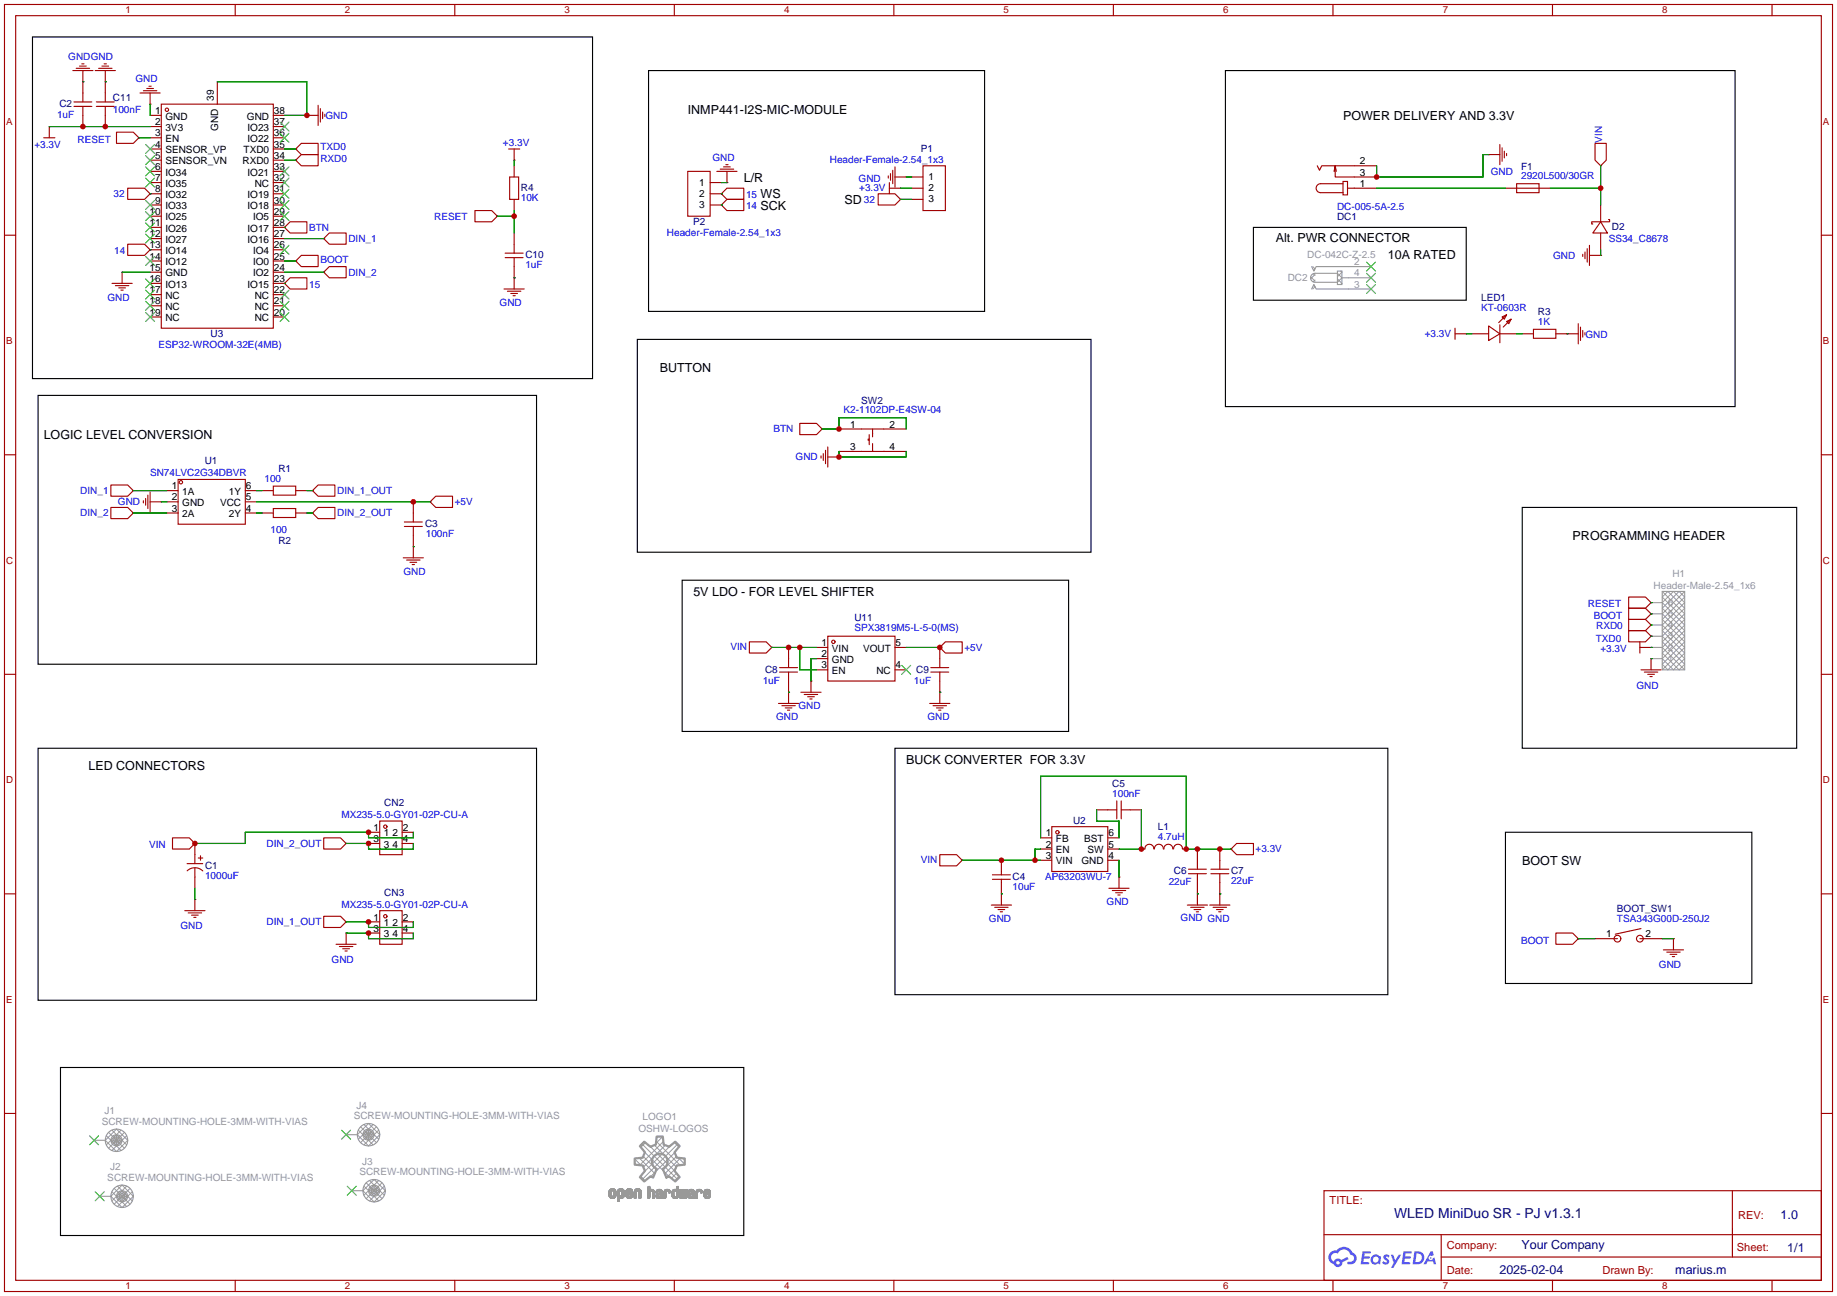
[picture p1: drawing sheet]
<svg xmlns="http://www.w3.org/2000/svg" width="417mm" height="294mm" viewBox="0 0 417 294" stroke-linecap="round" stroke-linejoin="round" font-family="sans-serif">
<defs><g id="words">
<text font-size="3.1" fill="#000080" x="316.1" y="276.2">WLED MiniDuo SR - PJ v1.3.1</text>
<g font-size="2.8">
<text x="156" y="25.9">INMP441-I2S-MIC-MODULE</text>
<text x="304.5" y="27.2">POWER DELIVERY AND 3.3V</text>
<text x="168.7" y="41.2">L/R</text>
<text x="172.5" y="45">WS</text>
<text x="172.5" y="47.5">SCK</text>
<text x="191.5" y="46.2">SD</text>
<text x="289.3" y="54.9">Alt. PWR CONNECTOR</text>
<text x="314.7" y="58.8">10A RATED</text>
<text x="149.6" y="84.3">BUTTON</text>
<text x="9.9" y="99.6">LOGIC LEVEL CONVERSION</text>
<text x="356.6" y="122.4">PROGRAMMING HEADER</text>
<text x="157.2" y="135.1">5V LDO - FOR LEVEL SHIFTER</text>
<text x="205.5" y="173.2">BUCK CONVERTER FOR 3.3V</text>
<text x="20.1" y="174.5">LED CONNECTORS</text>
<text x="345.2" y="196.1">BOOT SW</text>
</g>
<g font-size="2.8" fill="#000080">
<text x="403.8" y="276.4">1.0</text>
<text x="345" y="283.3">Your Company</text>
<text x="405.3" y="283.9">1/1</text>
<text x="340" y="288.9">2025-02-04</text>
<text x="379.9" y="288.9">marius.m</text>
</g>
<g font-size="2.5" fill="#a00000">
<text x="301.5" y="273.1">TITLE:</text>
<text x="394.1" y="276.5">REV:</text>
<text x="328.1" y="283.3">Company:</text>
<text x="393.9" y="283.8">Sheet:</text>
<text x="328.1" y="288.8">Date:</text>
<text x="363.4" y="288.9">Drawn By:</text>
</g>
<g font-size="2.3" fill="#00f">
<text x="15.5" y="13.5">GNDGND</text>
<text x="30.7" y="18.6">GND</text>
<text x="12.9" y="26.8">1uF</text>
<text x="25.6" y="25.5">100nF</text>
<text x="73.8" y="27">GND</text>
<text x="7.8" y="33.5">+3.3V</text>
<text x="17.6" y="32.4">RESET</text>
<text x="72.6" y="34.1">TXD0</text>
<text x="114" y="33.1">+3.3V</text>
<text x="363.3" y="32.4" transform="rotate(-90 363.3 32.4)">VIN</text>
<text x="72.6" y="36.7">RXD0</text>
<text x="161.5" y="36.6">GND</text>
<text x="188.2" y="36.9">Header-Female-2.54_1x3</text>
<text x="194.7" y="41.2">GND</text>
<text x="338.1" y="39.7">GND</text>
<text x="344.9" y="40.7">2920L500/30GR</text>
<text x="25.7" y="44.7">32</text>
<text x="118.1" y="45.6">10K</text>
<text x="169.2" y="44.9">15</text>
<text x="169.2" y="47.4">14</text>
<text x="194.8" y="43.4">+3.3V</text>
<text x="195.9" y="46.1">32</text>
<text x="303.2" y="47.6">DC-005-5A-2.5</text>
<text x="70.1" y="52.3">BTN</text>
<text x="98.5" y="49.8">RESET</text>
<text x="151.2" y="53.5">Header-Female-2.54_1x3</text>
<text x="25.9" y="57.6">14</text>
<text x="72.6" y="59.5">BOOT</text>
<text x="79" y="54.9">DIN_1</text>
<text x="352.2" y="58.8">GND</text>
<text x="364.8" y="54.8">SS34_C8678</text>
<text x="70.1" y="65.2">15</text>
<text x="79" y="62.5">DIN_2</text>
<text x="119.1" y="60.8">1uF</text>
<text x="24.4" y="68.2">GND</text>
<text x="113.3" y="69.4">GND</text>
<text x="335.9" y="70.4">KT-0603R</text>
<text x="323.1" y="76.4">+3.3V</text>
<text x="348.7" y="73.7">1K</text>
<text x="359.5" y="76.5">GND</text>
<text x="35.9" y="78.9">ESP32-WROOM-32E(4MB)</text>
<text x="191.3" y="93.6">K2-1102DP-E4SW-04</text>
<text x="175.4" y="98">BTN</text>
<text x="180.4" y="104.3">GND</text>
<text x="18.2" y="112">DIN_1</text>
<text x="34" y="108">SN74LVC2G34DBVR</text>
<text x="60" y="109.3">100</text>
<text x="76.5" y="112">DIN_1_OUT</text>
<text x="18.2" y="117.1">DIN_2</text>
<text x="26.7" y="114.5">GND</text>
<text x="76.5" y="117">DIN_2_OUT</text>
<text x="103.1" y="114.5">+5V</text>
<text x="61.3" y="120.8">100</text>
<text x="96.6" y="121.7">100nF</text>
<text x="91.5" y="130.3">GND</text>
<text x="360.1" y="137.6">RESET</text>
<text x="193.7" y="143.1">SPX3819M5-L-5-0(MS)</text>
<text x="361.4" y="140.5">BOOT</text>
<text x="362" y="142.7">RXD0</text>
<text x="165.6" y="147.5">VIN</text>
<text x="218.7" y="147.5">+5V</text>
<text x="361.9" y="145.6">TXD0</text>
<text x="362.9" y="147.8">+3.3V</text>
<text x="173" y="155.1">1uF</text>
<text x="207.3" y="155.1">1uF</text>
<text x="181.1" y="160.8">GND</text>
<text x="371.1" y="156.2">GND</text>
<text x="176" y="163.3">GND</text>
<text x="210.3" y="163.3">GND</text>
<text x="77.4" y="185.5">MX235-5.0-GY01-02P-CU-A</text>
<text x="252.2" y="180.7">100nF</text>
<text x="60.4" y="192">DIN_2_OUT</text>
<text x="262.6" y="190.5">4.7uH</text>
<text x="33.8" y="192.2">VIN</text>
<text x="208.8" y="195.7">VIN</text>
<text x="284.7" y="193.2">+3.3V</text>
<text x="46.5" y="199.3">1000uF</text>
<text x="229.6" y="201.8">10uF</text>
<text x="237" y="199.5">AP63203WU-7</text>
<text x="265" y="200.8">22uF</text>
<text x="279.1" y="200.5">22uF</text>
<text x="60.4" y="209.8">DIN_1_OUT</text>
<text x="77.4" y="205.9">MX235-5.0-GY01-02P-CU-A</text>
<text x="224.3" y="209">GND</text>
<text x="250.9" y="205.2">GND</text>
<text x="267.7" y="208.9">GND GND</text>
<text x="366.7" y="209.2">TSA343G00D-250J2</text>
<text x="40.9" y="210.7">GND</text>
<text x="344.9" y="214.1">BOOT</text>
<text x="75.2" y="218.3">GND</text>
<text x="376.2" y="219.5">GND</text>
</g>
<g font-size="2.3" fill="#000080">
<text x="25.6" y="23">C11</text>
<text x="13.5" y="24.2">C2</text>
<text x="208.8" y="34.5">P1</text>
<text x="344.9" y="38.5">F1</text>
<text x="118.1" y="43.3">R4</text>
<text x="157.2" y="50.9">P2</text>
<text x="303.2" y="49.9">DC1</text>
<text x="365.5" y="52.2">D2</text>
<text x="119.1" y="58.5">C10</text>
<text x="335.9" y="68.2">LED1</text>
<text x="348.7" y="71.4">R3</text>
<text x="47.8" y="76.4">U3</text>
<text x="195.3" y="91.6">SW2</text>
<text x="46.4" y="105.3">U1</text>
<text x="63.1" y="107">R1</text>
<text x="96.4" y="119.5">C3</text>
<text x="63.1" y="123.3">R2</text>
<text x="193.7" y="140.9">U11</text>
<text x="173.5" y="152.5">C8</text>
<text x="207.8" y="152.5">C9</text>
<text x="252.2" y="178.4">C5</text>
<text x="87.1" y="182.9">CN2</text>
<text x="243.3" y="186.8">U2</text>
<text x="262.6" y="188.2">L1</text>
<text x="46.5" y="197">C1</text>
<text x="87.1" y="203.2">CN3</text>
<text x="229.6" y="199.5">C4</text>
<text x="266.2" y="198.2">C6</text>
<text x="279.1" y="198.2">C7</text>
<text x="366.7" y="206.9">BOOT_SW1</text>
</g>
<g font-size="2.3">
<text x="48.5" y="22.8" transform="rotate(-90 48.5 22.8)">39</text>
<text x="35.2" y="25.9">1</text>
<text x="35.2" y="28.4">2</text>
<text x="37.5" y="27.1">GND</text>
<text x="37.5" y="29.7">3V3</text>
<text x="49.5" y="29.7" transform="rotate(-90 49.5 29.7)">GND</text>
<text x="56" y="27.1">GND</text>
<text x="56.1" y="29.7">IO23</text>
<text x="62.1" y="28.4">37</text>
<text x="62.1" y="25.9">38</text>
<text x="35.2" y="30.9">3</text>
<text x="35.2" y="33.5">4</text>
<text x="37.5" y="32.2">EN</text>
<text x="37.5" y="34.7">SENSOR_VP</text>
<text x="55.2" y="34.7">TXD0</text>
<text x="56.1" y="32.2">IO22</text>
<text x="62.1" y="33.5">35</text>
<text x="62.1" y="30.9">36</text>
<text x="35.2" y="36">5</text>
<text x="35.2" y="38.6">6</text>
<text x="35.2" y="41.1">7</text>
<text x="37.5" y="37.3">SENSOR_VN</text>
<text x="37.5" y="39.8">IO34</text>
<text x="55" y="37.3">RXD0</text>
<text x="56.1" y="39.8">IO21</text>
<text x="62.1" y="41.1">32</text>
<text x="62.1" y="38.6">33</text>
<text x="62.1" y="36">34</text>
<text x="210.6" y="40.8">1</text>
<text x="308.4" y="37.3">2</text>
<text x="308.4" y="39.8">3</text>
<text x="35.2" y="43.6">8</text>
<text x="35.2" y="46.2">9</text>
<text x="37.5" y="42.4">IO35</text>
<text x="37.5" y="44.9">IO32</text>
<text x="37.5" y="47.4">IO33</text>
<text x="56.1" y="47.4">IO18</text>
<text x="56.1" y="44.9">IO19</text>
<text x="57.8" y="42.4">NC</text>
<text x="62.1" y="46.2">30</text>
<text x="62.1" y="43.6">31</text>
<text x="158.5" y="42.1">1</text>
<text x="158.5" y="44.6">2</text>
<text x="158.5" y="47.2">3</text>
<text x="210.6" y="43.4">2</text>
<text x="210.6" y="45.9">3</text>
<text x="308.4" y="42.4">1</text>
<text x="33.9" y="48.7">10</text>
<text x="33.9" y="51.3">11</text>
<text x="33.9" y="53.8">12</text>
<text x="37.5" y="50">IO25</text>
<text x="37.5" y="52.5">IO26</text>
<text x="56.1" y="52.5">IO17</text>
<text x="57.4" y="50">IO5</text>
<text x="62.1" y="53.8">27</text>
<text x="62.1" y="51.3">28</text>
<text x="62.1" y="48.7">29</text>
<text x="33.9" y="56.3">13</text>
<text x="33.9" y="58.9">14</text>
<text x="37.5" y="55.1">IO27</text>
<text x="37.5" y="57.6">IO14</text>
<text x="56.1" y="55.1">IO16</text>
<text x="57.4" y="57.6">IO4</text>
<text x="62.1" y="58.9">25</text>
<text x="62.1" y="56.3">26</text>
<text x="33.9" y="61.4">15</text>
<text x="33.9" y="64">16</text>
<text x="37.5" y="60.1">IO12</text>
<text x="37.5" y="62.7">GND</text>
<text x="37.5" y="65.2">IO13</text>
<text x="56.1" y="65.2">IO15</text>
<text x="57.4" y="62.7">IO2</text>
<text x="57.4" y="60.1">IO0</text>
<text x="62.1" y="64">23</text>
<text x="62.1" y="61.4">24</text>
<text x="33.9" y="66.5">17</text>
<text x="33.9" y="69">18</text>
<text x="33.9" y="71.6">19</text>
<text x="37.5" y="67.8">NC</text>
<text x="37.5" y="70.3">NC</text>
<text x="57.8" y="70.3">NC</text>
<text x="57.8" y="67.8">NC</text>
<text x="62.1" y="71.6">20</text>
<text x="62.1" y="69">21</text>
<text x="62.1" y="66.5">22</text>
<text x="37.5" y="72.8">NC</text>
<text x="57.8" y="72.8">NC</text>
<text x="192.8" y="97">1</text>
<text x="201.7" y="97">2</text>
<text x="192.8" y="102.1">3</text>
<text x="201.7" y="102.1">4</text>
<text x="39" y="110.9">1</text>
<text x="39" y="113.5">2</text>
<text x="41.3" y="112.2">1A</text>
<text x="51.9" y="112.2">1Y</text>
<text x="55.8" y="113.5">5</text>
<text x="55.8" y="110.9">6</text>
<text x="39" y="116">3</text>
<text x="41.3" y="114.8">GND</text>
<text x="41.3" y="117.3">2A</text>
<text x="49.9" y="114.8">VCC</text>
<text x="51.9" y="117.3">2Y</text>
<text x="55.8" y="116">4</text>
<text x="186.3" y="146.5">1</text>
<text x="186.3" y="149">2</text>
<text x="188.6" y="147.8">VIN</text>
<text x="195.7" y="147.8">VOUT</text>
<text x="203.1" y="146.5">5</text>
<text x="186.3" y="151.6">3</text>
<text x="188.6" y="150.3">GND</text>
<text x="188.6" y="152.9">EN</text>
<text x="198.7" y="152.9">NC</text>
<text x="203.1" y="151.6">4</text>
<text x="84.7" y="188.4">1</text>
<text x="84.7" y="191">3</text>
<text x="87" y="189.7">1</text>
<text x="89" y="189.7">2</text>
<text x="91.3" y="191">4</text>
<text x="91.3" y="188.4">2</text>
<text x="237.1" y="189.7">1</text>
<text x="239.4" y="191">FB</text>
<text x="245.9" y="191">BST</text>
<text x="251.3" y="189.7">6</text>
<text x="87" y="192.2">3</text>
<text x="89" y="192.2">4</text>
<text x="237.1" y="192.2">2</text>
<text x="237.1" y="194.8">3</text>
<text x="239.4" y="193.5">EN</text>
<text x="239.4" y="196">VIN</text>
<text x="245.2" y="196">GND</text>
<text x="246.6" y="193.5">SW</text>
<text x="251.3" y="194.8">4</text>
<text x="251.3" y="192.2">5</text>
<text x="84.7" y="208.7">1</text>
<text x="91.3" y="208.7">2</text>
<text x="84.7" y="211.3">3</text>
<text x="87" y="210">1</text>
<text x="87" y="212.5">3</text>
<text x="89" y="212.5">4</text>
<text x="89" y="210">2</text>
<text x="91.3" y="211.3">4</text>
<text x="364.2" y="212.5">1</text>
<text x="373.1" y="212.5">2</text>
</g>
<g font-size="2.3" fill="#999">
<text x="296.4" y="58.5">DC-042C-Z-2.5</text>
<text x="292" y="63.6">DC2</text>
<text x="307.1" y="62.7">4</text>
<text x="307.1" y="65.2">3</text>
<text x="307.1" y="60.1">2</text>
<text x="379.2" y="130.9">H1</text>
<text x="375" y="133.5">Header-Male-2.54_1x6</text>
<text x="378.2" y="137.4">6</text>
<text x="378.2" y="142.4">4</text>
<text x="378.2" y="139.9">5</text>
<text x="378.2" y="147.5">2</text>
<text x="378.2" y="145">3</text>
<text x="378.2" y="150.1">1</text>
<text x="80.8" y="251.4">J4</text>
<text x="23.1" y="255.1">SCREW-MOUNTING-HOLE-3MM-WITH-VIAS</text>
<text x="23.7" y="252.7">J1</text>
<text x="80.2" y="253.8">SCREW-MOUNTING-HOLE-3MM-WITH-VIAS</text>
<text x="144.8" y="256.8">OSHW-LOGOS</text>
<text x="145.7" y="254.1">LOGO1</text>
<text x="24.3" y="267.8">SCREW-MOUNTING-HOLE-3MM-WITH-VIAS</text>
<text x="25" y="265.4">J2</text>
<text x="81.5" y="266.5">SCREW-MOUNTING-HOLE-3MM-WITH-VIAS</text>
<text x="82.1" y="264.1">J3</text>
</g>
<g font-size="2.2" fill="#a00000">
<text x="28.4" y="3">1</text>
<text x="78.2" y="3">2</text>
<text x="128" y="3">3</text>
<text x="177.8" y="3">4</text>
<text x="227.6" y="3">5</text>
<text x="277.4" y="3">6</text>
<text x="327.2" y="3">7</text>
<text x="376.9" y="3">8</text>
<text x="1.4" y="28.3">A</text>
<text x="413.4" y="28.3">A</text>
<text x="1.4" y="78">B</text>
<text x="413.4" y="78">B</text>
<text x="1.4" y="127.8">C</text>
<text x="413.4" y="127.8">C</text>
<text x="1.4" y="177.6">D</text>
<text x="413.4" y="177.6">D</text>
<text x="1.4" y="227.4">E</text>
<text x="413.4" y="227.4">E</text>
<text x="28.4" y="292.3">1</text>
<text x="78.2" y="292.3">2</text>
<text x="128" y="292.3">3</text>
<text x="177.8" y="292.3">4</text>
<text x="227.6" y="292.3">5</text>
<text x="277.4" y="292.3">6</text>
<text x="327.2" y="292.3">7</text>
<text x="376.9" y="292.3">8</text>
</g>
</g></defs>
<g fill="none" stroke="#a10000" stroke-width=".25">
<path d="M1 1h414.5v291.9h-414.5zM3.6 3.6h409.4v286.7h-409.4zM53.3 1v2.6M103.1 1v2.6M152.9 1v2.6M202.7 1v2.6M252.5 1v2.6M302.3 1v2.6M352 1v2.6M401.8 1v2.6M1 53.3h2.6M413 53.3h2.5"/>
<path d="M1 103.1h2.6M413 103.1h2.5M1 152.9h2.6M413 152.9h2.5M1 202.7h2.6M413 202.7h2.5M1 252.5h2.6M413 252.5h2.5M300.2 270h112.8v20.3h-112.8zM300.3 280h112.6M326.8 280v10.1M392.8 270v15.1"/>
<path d="M53.3 290.3v2.6M103.1 290.3v2.6M152.9 290.3v2.6M202.7 290.3v2.6M252.5 290.3v2.6M302.3 290.3v2.6M326.8 285.1h86.1M352 290.3v2.6M401.8 290.3v2.6"/>
</g>
<g fill="#5487ff">
<path d="M313.9 284.6l.5-.2 .4 .1 .3 .3-.3 .4a.33 .33 0 0 0-.2-.3 .33 .33 0 0 0-.4 .2l.1 .1a.86 .86 0 0 1 .6 .6 .86 .86 0 0 1-.2 .9h-.7l-.6-.4 .3-.3 .5 .3 .3-.2-.1-.1a.88 .88 0 0 1-.5-1.4z"/>
<path d="M315.4 284.5h.5l.5 1.3 .8-1.3h.6l-1.8 3h-.6l.6-1.1z"/>
<path d="M309 283.7h1.6l.2 .1v.4h-1.3l-.1 .7h1.1l.2 .2-.3 .3h-1.1l-.1 .8h1.2l.1 .2-.1 .3h-1.9z"/>
<path d="M318.2 283.7h1.7l.2 .1-.1 .4h-1.3v.7h1l.3 .2-.3 .3h-1.1l-.1 .8h1.2l.1 .2-.1 .3h-1.9z"/>
<path d="M324.4 283.7h.5l.2 .9-.4 .2a.5 .5 0 0 0-.7 .2 .5 .5 0 0 0 .3 .7 .5 .5 0 0 0 .6-.4l.4-.2 .4 1.6h-.6l-.2-.6h-1.2l-.3 .6h-.6z"/>
<path d="M320.7 283.7l-.4 3h1a1.51 1.51 0 0 0 1.7-1.5 1.51 1.51 0 0 0-1.8-1.5zM321.2 284.2a1.02 1.02 0 0 1 1.2 1.2 1.02 1.02 0 0 1-1.4 .8z"/>
<path d="M311.2 284.7a1.11 1.11 0 0 0-.3 1.6 1.11 1.11 0 0 0 1.6 .2l.5 .2 .2-1.6-.4-.3a1.02 1.02 0 0 0-1.6-.1zM311.3 285.6a.67 .67 0 0 1 1.3 0 .67 .67 0 0 1-1.3 0z"/>
<path d="M301.7 284a1.58 1.58 0 0 0 .7 2.7 1.01 1.01 0 0 0 1.2 .6 1.01 1.01 0 0 0 .8-1l1.4-.8-.3-.5-1.3 .7-.3-.2a1.03 1.03 0 0 0-1.5 .5 1 1 0 0 1-.4-1.4 1 1 0 0 1 1.4-.3 1.49 1.49 0 0 1 1.5-1 1.49 1.49 0 0 1 1.3 1.3 .82 .82 0 0 1 .8 1 .82 .82 0 0 1-1.2 .5l-.3 .1v.3a1.4 1.4 0 0 0 2-.6 1.4 1.4 0 0 0-.8-1.9 2.19 2.19 0 0 0-3.7-.5l-.8 .1zM303 286.4a.4 .4 0 0 1 .8 0 .4 .4 0 0 1-.8 0z"/>
<circle cx="324.4" cy="285.2" r=".19"/>
</g>
<g fill="none" stroke="#a10000" stroke-width=".25">
<path d="M16.5 16h4.6M17.3 15.5h3M18 15h1.6M18.5 14.5h.5M18.8 18.5h.1M18.8 16v7.1M21.6 16h4.6M22.4 15.5h3M23.1 15h1.5M23.6 14.5h.5M23.9 18.5h.1M23.9 16v7.1"/>
<path d="M33.8 19.6h.5M49.3 18.5v5.1M9.9 31.2h2.5M11.2 28.7h.1M11.2 28.7v2.5M16.8 24.1h4M16.8 23.1h4M18.8 24.1v4.6M21.8 24.1h4.1M21.8 23.1h4.1M23.9 24.1v4.6M26.4 30h3.8l1.3 1.2-1.3 1.3h-3.8z"/>
<path d="M31.5 31.2h.1M31.7 21.1h4.6M32.5 20.6h3.1M33.3 20.1h1.5M34 23.6h.1M34 21.1v2.5M34 26.2h2.6M34 28.7h2.6M34 31.2h2.6M34 33.8h2.6M34 36.3h2.6M34 38.9h2.6"/>
<path d="M36.6 23.6h25.4v50.8h-25.4zM62 26.2h2.5M62 28.7h2.5M62 31.2h2.5M62 33.8h2.5M62 36.3h2.5M62 38.9h2.5M67.1 36.3l1.2-1.2h3.8v2.5h-3.8zM67.1 36.3h.1M67.1 33.8l1.2-1.3h3.8v2.6h-3.8zM67.1 33.8h.1M69.6 26.2h.1"/>
<path d="M69.6 26.2h2.5M72.1 23.9v4.5M72.6 24.6v3.1M73.2 25.4v1.5M73.7 25.9v.5M115.3 33.8h2.6M116.6 36.3h.1M116.6 33.8v2.5M116.6 37.6v2.5M156 38.9h5v10.1h-5zM162.6 38.9h4.5M163.3 38.4h3.1"/>
<path d="M164.1 37.8h1.5M164.6 37.3h.5M164.8 38.9v2.5M201.4 39.9v.5M201.9 39.4v1.5M202.4 38.6v3.1M202.9 37.8v4.6M209.3 37.6h5.1v10.2h-5.1zM298.7 37.6l.5 1 .5-1h12.5M302.5 38.9l.3-1.3v2.5h9.4M302.8 37.6l.2 1.3M337.6 35.1h.1"/>
<path d="M337.6 35.1h2.5M340.1 32.8v4.5M340.6 33.5v3.1M341.1 34.3v1.5M341.6 34.8v.5M361.7 32.5h2.5v3.8l-1.2 1.3-1.3-1.3zM363 37.6h.1M29 42.7h3.8l1.2 1.2-1.2 1.3h-3.8zM29 55.4h3.8l1.2 1.2-1.2 1.3h-3.8zM34 43.9h.1M34 56.6h.1M34 41.4h2.6"/>
<path d="M34 43.9h2.6M34 46.5h2.6M34 49h2.6M34 51.6h2.6M34 54.1h2.6M34 56.6h2.6M34 59.2h2.6M62 41.4h2.5M62 43.9h2.5M62 46.5h2.5M62 49h2.5M62 51.6h2.5"/>
<path d="M62 54.1h2.5M62 56.6h2.5M62 59.2h2.5M64.5 51.6l1.3-1.3h3.8v2.5h-3.8zM64.5 51.6h.1M67.1 59.2l1.2-1.3h3.8v2.6h-3.8zM67.1 59.2h.1M73.4 54.1h.1M74.7 52.8h3.8v2.6h-3.8l-1.3-1.3zM107.7 47.8h3.8l1.3 1.2-1.3 1.3h-3.8zM112.8 49h.1M114.6 58.4h4"/>
<path d="M114.6 57.4h4M115.6 40.1h2v5.1h-2zM116.6 45.2v2.6M116.6 52.8v4.6M116.6 58.4v7.1M161 41.4h2.6M161 43.9h2.6M161 46.5h2.6M163.6 43.9h.1M163.6 46.5l1.2-1.3h3.9v2.6h-3.9zM163.6 46.5h.1M164.8 42.7h3.9v2.5h-3.9l-1.2-1.3z"/>
<path d="M164.8 41.4h.1M199.1 43.9h3.8l1.3 1.3-1.3 1.3h-3.8zM201.7 42.7h2.5M201.7 41.4v2.5M202.9 40.1h2.6M204.2 45.2h.1M204.2 42.7h.1M205.5 40.1h.1M206.8 42.7h2.5M206.8 40.1h2.5M206.8 45.2h2.5M304.5 41.1h1.1v3.1h-1.1z"/>
<path d="M304.5 41.7h-5a1.02 1.02 0 0 0-1.1 1 1.02 1.02 0 0 0 1.1 1h5M305.6 42.7h6.6M341.4 42.7h10.1M343.9 41.7h5.1v2h-5.1zM358.9 57.7v.5M359.4 57.1v1.6M359.9 56.4v3M360.4 57.9h2.6M360.4 55.6v4.6M363 50.3l1.5 2.5h-3.3zM363 50.3h-2.1v.5h.3M363 57.9h.1"/>
<path d="M363 46.5v3.8M363 52.8v3.8M364.7 49.8h.3v.5h-2M25.4 64.3h4.6M26.2 64.8h3M26.9 65.3h1.5M27.4 65.8h.5M27.7 61.7h.1M27.7 61.7v2.6M34 61.7h2.6M34 64.3h2.6M34 66.8h2.6"/>
<path d="M34 69.3h2.6M34 71.9h2.6M62 61.7h2.5M62 64.3h2.5M62 66.8h2.5M62 69.3h2.5M62 71.9h2.5M64.5 64.3l1.3-1.3h3.8v2.5h-3.8zM64.5 64.3h.1M73.4 61.7l1.3-1.2h3.8v2.5h-3.8zM73.4 61.7h.1M114.3 65.5h4.6"/>
<path d="M115.1 66h3M115.8 66.5h1.5M116.3 67.1h.5M116.6 63h.1M329.9 75.7h2.6M329.9 74.4v2.6M332.5 75.7h.1M333.8 75.7h3.8M337.6 73.9l2.5 1.8-2.5 1.5zM340.1 73.7v4M340.1 75.7h3.8M340.6 71.9l1-.5-.5 1z"/>
<path d="M341.6 72.9l1-.5-.5 1zM341.6 71.4l-1.7 1.8M342.6 72.4l-1.7 1.8M345.2 75.7h2.5M347.7 74.7h5.1v2h-5.1zM352.8 75.7h5.1M355.3 75.7h.1M357.9 73.4v4.6M358.4 74.2v3M358.9 74.9v1.6M359.4 75.4v.5M181.4 96h3.8l1.2 1.3-1.2 1.3h-3.8z"/>
<path d="M186.4 97.3h.1M190.2 97.3h15.3M197.1 99.6h-.3v.2h.3M197.1 98.6v2.2M197.9 97.3v1.8M25.1 110h3.9l1.2 1.3-1.2 1.2h-3.9zM25.1 115.1h3.9l1.2 1.2-1.2 1.3h-3.9zM30.2 111.3h.1M30.2 116.3h.1M32.5 113.5v.5M33 113v1.6M33.5 112.3v3"/>
<path d="M34 111.5v4.6M34 113.8h2.6M36.6 113.8h.1M37.8 111.3h2.6M37.8 116.3h2.6M37.8 113.8h2.6M40.4 108.7h15.2v10.2h-15.2zM55.6 111.3h2.6M55.6 116.3h2.6M55.6 113.8h2.6M59.4 111.3h2.6M59.4 116.3h2.6"/>
<path d="M62 110.2h5.1v2.1h-5.1zM62 115.3h5.1v2h-5.1zM67.1 111.3h2.5M67.1 116.3h2.5M70.9 111.3h.1M70.9 116.3h.1M72.1 110h3.8v2.5h-3.8l-1.2-1.2zM72.1 115.1h3.8v2.5h-3.8l-1.2-1.3zM91.7 119.4h4.1M91.7 118.4h4.1M93.7 113.8v4.6M93.7 119.4v7.1"/>
<path d="M97.5 113.8h.1M98.8 112.5h3.8v2.6h-3.8l-1.3-1.3zM186.2 103.4v.5M186.7 102.9v1.5M187.2 102.1v3.1M187.7 103.6h2.5M187.7 101.3v4.6M190.2 103.6h.1M190.2 102.4h15.3M197.9 100.6v1.8M91.4 126.5h4.6M92.2 127h3"/>
<path d="M93 127.5h1.5M93.5 128h.5M93.7 124h.1M369.3 137.9h3.8l1.3 1.3-1.3 1.3h-3.8zM369.3 135.4h3.8l1.3 1.3-1.3 1.2h-3.8zM374.4 139.2h.1M374.4 136.7h.1M169.9 145.5h3.8l1.3 1.3-1.3 1.3h-3.8zM175 146.8h.1M176.5 159.5h4.6M176.8 152.4h4M176.8 151.4h4"/>
<path d="M178.8 157h.1M178.8 146.8v4.6M178.8 152.4v7.1M181.6 157h4.6M182.4 157.5h3M183.1 158h1.6M183.6 158.5h.5M183.9 154.4h.1M183.9 154.4v2.6M185.2 151.9h2.5M185.2 146.8h2.5M185.2 149.4h2.5"/>
<path d="M187.7 144.3h15.2v10.1h-15.2zM202.9 151.9h2.6M202.9 146.8h2.6M210.8 159.5h4.6M211.1 152.4h4M211.1 151.4h4M213.1 146.8h.1M213.1 157h.1M213.1 146.8v4.6M213.1 152.4v7.1M214.4 145.5h3.8v2.6h-3.8l-1.3-1.3zM369.3 143h3.8l1.3 1.3-1.3 1.2h-3.8z"/>
<path d="M369.3 140.5h3.8l1.3 1.2-1.3 1.3h-3.8zM371.9 146.8h2.5M371.9 145.5v2.6M372.1 151.9h4.6M372.9 152.4h3M373.6 152.9h1.6M374.1 153.4h.5M374.4 149.4h.1M374.4 146.8h.1M374.4 144.3h.1M374.4 141.7h.1M374.4 149.4v2.5"/>
<path d="M177.3 160h3M178.1 160.5h1.5M178.6 161h.5M211.6 160h3M212.3 160.5h1.6M212.9 161h.5M39.1 190h3.8l1.3 1.3-1.3 1.2h-3.8zM42.4 195.8h3.6M42.4 197.5a2.54 2.54 0 0 1 3.6 0M44.2 191.3h.1M44.2 191.3v4.5M44.2 196.8v4.6"/>
<path d="M45 194.6h1M45.5 194.1v1M73.4 190h3.8l1.3 1.3-1.3 1.2h-3.8zM78.5 191.3h.1M83.6 188.7h2.5M83.6 191.3h2.5M86.1 186.2h5.1v7.6h-5.1zM91.2 188.7h2.5M91.2 191.3h2.5M213.1 193.8h3.8l1.3 1.3-1.3 1.2h-3.8zM218.2 195.1h.1M225 199.4h4.1"/>
<path d="M225 198.4h4.1M227.1 195.1v3.3M227.1 199.4v5.8M236 190h2.5M236 192.5h2.5M236 195.1h2.5M238.5 187.5h12.7v10.1h-12.7zM248.7 183.6h4.5M251.2 190h2.5M251.2 192.5h2.5M251.2 195.1h2.5M253.2 181.6v4.1"/>
<path d="M253.7 198.9h.1M253.7 198.9v2.5M254.3 183.6h4.5M254.3 181.6v4.1M258.8 192.5h.8M259.6 192.5a1.01 1.01 0 0 1 1-1.1 1.01 1.01 0 0 1 1 1.1M261.8 192.5a1.01 1.01 0 0 1 1-1.1 1.01 1.01 0 0 1 1 1.1M263.9 192.5a1.01 1.01 0 0 1 1-1.1 1.01 1.01 0 0 1 1 1.1M266.1 192.5a1.01 1.01 0 0 1 1-1.1 1.01 1.01 0 0 1 1 1.1M268.2 192.5h.8M269.5 198.1h4.1M269.5 197.1h4.1"/>
<path d="M271.5 192.5v4.6M271.5 198.1v7.1M274.6 198.1h4M274.6 197.1h4M276.6 192.5v4.6M276.6 198.1v7.1M279.1 192.5h.1M280.4 191.3h3.8v2.5h-3.8l-1.3-1.3zM41.9 206.5h4.6M42.7 207h3M43.4 207.5h1.6M43.9 208h.5"/>
<path d="M44.2 204h.1M44.2 204v2.5M73.4 207.8h3.8l1.3 1.2-1.3 1.3h-3.8zM76.2 214.1h4.6M77 214.6h3M77.7 215.1h1.5M78.2 215.6h.5M78.5 211.6h.1M78.5 209h.1M78.5 211.6v2.5M83.6 209h2.5M83.6 211.6h2.5"/>
<path d="M86.1 206.5h5.1v7.6h-5.1zM91.2 209h2.5M91.2 211.6h2.5M224.8 205.2h4.6M225.6 205.7h3M226.3 206.2h1.5M226.8 206.8h.5M227.1 202.7h.1M251.5 201.4h4.5M252.2 201.9h3.1M253 202.4h1.5M253.5 202.9h.5"/>
<path d="M269.2 205.2h4.6M270 205.7h3M270.8 206.2h1.5M271.3 206.8h.5M271.5 202.7h.1M274.3 205.2h4.6M275.1 205.7h3M275.8 206.2h1.6M276.4 206.8h.5M276.6 202.7h.1M352.8 211.6h3.8l1.3 1.3-1.3 1.2h-3.8zM357.9 212.9h.1"/>
<path d="M361.7 212.9h5.1M371.9 212.9h5M372.1 210.6l-5.8 1.2M377.2 215.4h4.6M378 215.9h3M378.7 216.4h1.5M379.2 216.9h.5M379.5 212.9h.1M379.5 212.9v2.5"/>
<circle cx="37.8" cy="24.9" r=".38"/>
<circle cx="41" cy="109.3" r=".38"/>
<circle cx="189" cy="145.5" r=".38"/>
<circle cx="87.4" cy="187.5" r=".38"/>
<circle cx="239.8" cy="188.7" r=".38"/>
<circle cx="87.4" cy="207.8" r=".38"/>
<circle cx="366.8" cy="212.9" r=".76"/>
<circle cx="371.9" cy="212.9" r=".76"/>
</g>
<g fill="none" stroke="#3c3" stroke-width=".25">
<path d="M33 32.8l2.1 2M33 35.3l2.1 2M33 37.8l2.1 2.1M35.1 32.8l-2.1 2M35.1 35.3l-2.1 2M35.1 37.8l-2.1 2.1M63.5 37.8l2 2.1M63.5 30.2l2 2.1M63.5 27.7l2 2M65.5 27.7l-2 2M65.5 37.8l-2 2.1M65.5 30.2l-2 2.1"/>
<path d="M33 40.4l2.1 2M33 45.5l2.1 2M33 48l2.1 2M33 50.5l2.1 2.1M33 53.1l2.1 2M33 58.2l2.1 2M35.1 40.4l-2.1 2M35.1 45.5l-2.1 2M35.1 48l-2.1 2M35.1 50.5l-2.1 2.1M35.1 53.1l-2.1 2M35.1 58.2l-2.1 2"/>
<path d="M63.5 55.6l2 2.1M63.5 48l2 2M63.5 45.5l2 2M63.5 42.9l2 2.1M63.5 40.4l2 2M65.5 40.4l-2 2M65.5 55.6l-2 2.1M65.5 48l-2 2M65.5 45.5l-2 2M65.5 42.9l-2 2.1M309.9 59.4l2 2.1M311.9 59.4l-2 2.1"/>
<path d="M33 63.2l2.1 2.1M33 65.8l2.1 2M33 68.3l2.1 2.1M33 70.9l2.1 2M35.1 63.2l-2.1 2.1M35.1 65.8l-2.1 2M35.1 68.3l-2.1 2.1M35.1 70.9l-2.1 2M63.5 70.9l2 2M63.5 68.3l2 2.1M63.5 65.8l2 2M65.5 70.9l-2 2"/>
<path d="M65.5 68.3l-2 2.1M65.5 65.8l-2 2M309.9 62l2 2M309.9 64.5l2 2M311.9 62l-2 2M311.9 64.5l-2 2M204.5 150.9l2 2M206.5 150.9l-2 2M20.3 257.6l2.1 2M22.4 257.6l-2.1 2M77.5 256.3l2 2M79.5 256.3l-2 2"/>
<path d="M21.6 270.3l2 2M23.6 270.3l-2 2M78.7 269l2.1 2M80.8 269l-2.1 2"/>
</g>
<g fill="none" stroke="#999" stroke-width=".23">
<path d="M297.2 62.8l1 1M297.7 60.5l.5 .5-.3 .3M297.8 62.1l.4 .4M297.9 64.7l.3 .3-.5 .5M298.2 62.2l-1 1M298.2 63.5l-.4 .4M303.3 63.2l1 1.1-.3 .2M303.3 62l1 1-1 1M304 61.5l.3 .2-1 1M376.9 134.1l5.1 5.1-5.1 5.1 5.1 5.1-2.5 2.5-2.6-2.5 5.1-5.1-5.1-5.1 5.1-5.1M378.2 134.1l-1.3 1.3 5.1 5.1-5.1 5 5.1 5.1-1.3 1.3-3.8-3.8 5.1-5.1-5.1-5.1 3.8-3.8 1.3 1.3-5.1 5.1 5.1 5-5.1 5.1 1.3 1.3 3.8-3.8-5.1-5.1 5.1-5.1zM376.9 151.9l5.1-5.1-5.1-5.1 5.1-5-2.5-2.6-2.6 2.6 5.1 5-5.1 5.1 5.1 5.1"/>
<path d="M23.9 258.6l2.5-2.6 2.6 2.6-2.6 2.5zM24.1 257.5l3.4 3.4M24.6 256.8l3.6 3.6M25.4 256.3l3.3 3.3M27.5 256.3l-3.4 3.3M28.2 256.8l-3.6 3.6M28.7 257.5l-3.3 3.4M81 257.3l2.6-2.5 2.5 2.5-2.5 2.5zM81.3 256.3l3.3 3.3M81.8 255.5l3.6 3.6M82.5 255l3.4 3.3M84.6 255l-3.3 3.3"/>
<path d="M85.4 255.5l-3.6 3.6M85.9 256.3l-3.4 3.3M145.6 259.4l8 8M146.4 259.1l-1.1 1M148.4 259.7l4.9 4.9M148.8 258.8l5.4 5.4M149 257.7l-.1 .1M150.3 257.7l-1.5 1.6M150.4 258.9l-5.3 5.3M150.9 259.7l-5 5M152 259.8l-6 6M152.9 259.1l1 1"/>
<path d="M153.7 259.4l-8.1 8.1M25.1 271.3l2.6-2.6 2.5 2.6-2.5 2.5zM25.4 270.2l3.3 3.4M25.9 269.5l3.6 3.6M26.6 269l3.4 3.3M28.7 269l-3.3 3.3M29.5 269.5l-3.6 3.6M30 270.2l-3.4 3.4M82.3 270l2.5-2.5 2.6 2.5-2.6 2.5zM82.5 269l3.4 3.3M83 268.2l3.6 3.6M83.8 267.7l3.4 3.3"/>
<path d="M85.9 267.7l-3.4 3.3M86.6 268.2l-3.6 3.6M87.2 269l-3.4 3.3M139.5 271.3v.1M139.5 271.4h.1M139.5 269.9v.1M141.3 271.3v.2M141.3 271.5h.1M141.4 269.9v.1M143.3 270.6h-.1M143.3 270.5l-.1 .1M143.3 271.3h.1"/>
<path d="M143.3 269.9v.1M143.9 264.1h.1M143.9 262.8l1.5 1.4M145 262.6l3.5 3.5M145.3 269.9l-.1 .1M145.3 266.7l1 1M145.9 262.2l3 3M146.3 261.3l5.4 5.4M147.5 260.1l5.4 5.4M153 261.4l-5.4 5.4M153.2 265l-2 2M153.4 262.3l-3 3"/>
<path d="M153.4 266l-1.1 1.2M153.8 262.6l1.5 1.4M154 266.7l-1 1.1M154.3 262.6l-3.6 3.6M155.2 262.7h.1M155.4 271.5h.1M155.4 271.5l.1 .1M155.5 271.5l-.1 .1M155.5 271.6h.1"/>
</g>
<g fill="none" stroke="#999" stroke-width=".25">
<path d="M297.4 65.5l.5-1 .5 1h12.5M297.4 60.5l.5 1 .5-1h12.5M303.3 61.5h1v3h-1zM303.3 62h-5.1a1.02 1.02 0 0 0-1 1 1.02 1.02 0 0 0 1 1h5.1M304.3 63h6.6M374.4 139.2h2.5M374.4 136.7h2.5M376.9 134.1h5.1v17.8h-5.1zM374.4 149.4h2.5M374.4 146.8h2.5M374.4 144.3h2.5M374.4 141.7h2.5"/>
<path d="M21.3 258.6h2.6M25.1 258.6h2.6M26.4 257.3v2.5M78.5 257.3h2.5M82.3 257.3h2.5M83.6 256v2.6M22.6 271.3h2.5M26.4 271.3h2.6M27.7 270v2.5M79.8 270h2.5M83.6 270h2.5M84.8 268.7v2.6"/>
<path d="M138.1 271h.4zM138.1 270.9l.4 .1zM138.1 270.9h.4zM138.1 270.8l.4 .1zM138.1 270.8h.4zM138.1 270.7l.4 .1zM138.1 270.7h.4zM138.1 270.6l.4 .1zM138.1 270.6h.4zM138.1 270.5l.4 .1zM138.1 270.5h.4zM138.1 270.4l.4 .1z"/>
<path d="M138.1 270.4h.4zM138.1 270.3l.4 .1zM138.1 270.3h.4zM138.2 271.1h.4zM138.2 271l.3 .1zM138.2 271h.3zM138.2 270.2l.3 .1zM138.2 270.2h.3zM138.2 270.2h.4zM138.2 271.2h.4zM138.2 271.1l.4 .1zM138.2 270.1l.4 .1z"/>
<path d="M138.2 270.1h.4zM138.2 271.2l.5 .1zM138.2 271.2h.5zM138.2 270l.5 .1zM138.2 270h.5zM138.2 271.3h.5zM138.2 271.3h.6zM138.2 270h.6zM138.2 271.3h1.3zM138.2 270h1.3zM138.2 271.4h1.3zM138.2 271.3l1.3 .1z"/>
<path d="M138.2 269.9l1.3 .1zM138.2 269.9h1.3zM138.3 271.4h1.2zM138.3 269.9h1.2zM138.3 269.8l1.1 .1zM138.3 271.4l1.1 .1zM138.3 269.8h1.1zM138.3 271.5h1.1zM138.4 271.5h1zM138.4 269.8h1zM138.4 271.5l1 .1zM138.4 269.7l1 .1z"/>
<path d="M138.4 271.6h.9zM138.4 269.7h.9zM138.5 271.6h.8zM138.5 269.7h.8zM138.5 271.6h.7zM138.5 269.7h.7zM138.6 271.6l.6 .1zM138.6 269.6l.6 .1zM138.6 271.7h.5zM138.6 269.6h.5zM138.7 269.6h.4zM138.7 271.7h.4z"/>
<path d="M138.7 271.7h.3zM138.7 269.6h.3zM138.8 271.7h.2zM138.8 269.6h.2zM138.9 270h.6zM139 271.3h.5zM139 270h.5zM139 271.3h.6zM139 270h.6zM139.1 271.3h.5zM139.1 270h.5zM139.1 271.2l.5 .1z"/>
<path d="M139.1 271.2h.5zM139.1 270l.5 .1zM139.1 270.1h.5zM139.2 271.2h.4zM139.2 270.1h.4zM139.2 271.1l.4 .1zM139.2 271.1h.4zM139.2 270.2h.4zM139.2 270.1l.4 .1zM139.2 271l.4 .1zM139.2 271h.4zM139.2 270.9l.4 .1z"/>
<path d="M139.2 270.9h.4zM139.2 270.8l.4 .1zM139.2 270.8h.4zM139.2 270.7l.4 .1zM139.2 270.7h.4zM139.2 270.6l.4 .1zM139.2 270.6h.4zM139.2 270.5l.4 .1zM139.2 270.5h.4zM139.2 270.4l.4 .1zM139.2 270.4h.4zM139.2 270.3l.4 .1z"/>
<path d="M139.2 270.3h.4zM139.2 270.2l.4 .1zM140.1 272.3l.2 .1zM140.1 272.3h.2zM140.1 272.3h.3zM140.1 272.2l.3 .1zM140.1 272.2h.3zM140.1 272.1l.3 .1zM140.1 272.1h.3zM140.1 272l.3 .1zM140.1 272h.3zM140.1 271.9l.3 .1z"/>
<path d="M140.1 271.9h.3zM140.1 271.8l.3 .1zM140.1 271.8h.3zM140.1 271.7l.3 .1zM140.1 271.7h.3zM140.1 271.7h.4zM140.1 271.6l1 .1zM140.1 271.6h1zM140.1 271.6h1.1zM140.1 271.6h1.2zM140.1 271.5l1.2 .1zM140.1 271.5h1.2z"/>
<path d="M140.1 271.5h1.3zM140.1 271.4l1.3 .1zM140.1 271.4h1.3zM140.1 271.3l1.3 .1zM140.1 271.3h1.3zM140.1 271.3h.6zM140.1 271.3h.5zM140.1 271.2l.5 .1zM140.1 271.2h.5zM140.1 271.2h.4zM140.1 271.1l.4 .1zM140.1 271.1h.4z"/>
<path d="M140.1 271l.4 .1zM140.1 271h.3zM140.1 270.9l.3 .1zM140.1 270.9h.3zM140.1 270.8l.3 .1zM140.1 270.8h.3zM140.1 270.7l.3 .1zM140.1 270.7h.3zM140.1 270.6l.3 .1zM140.1 270.6h.3zM140.1 270.5l.3 .1zM140.1 270.5h.3z"/>
<path d="M140.1 270.4l.3 .1zM140.1 270.4h.3zM140.1 270.3l.3 .1zM140.1 270.3h.3zM140.1 270.2l.3 .1zM140.1 270.2h.4zM140.1 272.4h.1zM140.1 272.4h.2zM140.1 270.1l.4 .1zM140.1 270.1h.4zM140.1 272.4h.1M140.1 270.1h.5z"/>
<path d="M140.1 270l.5 .1zM140.1 270h.5zM140.1 270h.6zM140.1 270h1.3zM140.1 269.9l1.3 .1zM140.2 269.9h1.2zM140.2 269.8l1.2 .1zM140.2 269.8h1.2zM140.2 269.8h1.1zM140.3 269.8h1zM140.3 269.7l1 .1zM140.3 269.7h.9z"/>
<path d="M140.4 269.7h.8zM140.4 269.7h.7zM140.5 269.6l.6 .1zM140.5 271.7h.6zM140.5 269.6h.6zM140.6 271.7h.4zM140.6 269.6h.4zM140.6 269.6h.3zM140.7 271.7h.2zM140.7 269.6h.2zM140.9 270h.5zM140.9 271.3h.5z"/>
<path d="M140.9 271.3h.6zM140.9 270h.6zM141 270h.5zM141 271.3h.5zM141 271.2l.5 .1zM141 270l.5 .1zM141 271.2h.5zM141 270.1h.5zM141.1 271.2h.4zM141.1 270.1h.4zM141.1 271.1l.4 .1zM141.1 270.1l.4 .1z"/>
<path d="M141.1 271.1h.4zM141.1 270.2h.4zM141.1 271l.4 .1zM141.1 271h.4zM141.1 270.3h.4zM141.1 270.2l.4 .1zM141.1 270.9l.4 .1zM141.1 270.9h.4zM141.1 270.8l.4 .1zM141.1 270.8h.4zM141.1 270.7l.4 .1zM141.1 270.7h.4z"/>
<path d="M141.1 270.6l.4 .1zM141.1 270.6h.4zM141.1 270.5l.4 .1zM141.1 270.5h.4zM141.1 270.4l.4 .1zM141.1 270.4h.4zM141.1 270.3l.4 .1zM142 271.1h.4zM142 271l.4 .1zM142 271h.4zM142 271h.5zM142 270.9l.5 .1z"/>
<path d="M142 270.9h.5zM142 270.9h.6zM142 270.9h.7zM142 270.8l.7 .1zM142 270.8h.7zM142 270.8h.8zM142 270.8h.9zM142 270.7l.9 .1zM142 270.7h.9zM142 270.7h1zM142 270.7h1.1zM142 270.6l1.1 .1z"/>
<path d="M142 270.6h1.2zM142 270.6h1.3zM142 270.5l1.4 .1zM142 270.5h1.4zM142 270.5h.4zM142 270.5h.3zM142 270.4l.3 .1zM142 270.4h.3zM142 270.3l.3 .1zM142 270.3h.3zM142 270.3h.4zM142 270.2l.4 .1z"/>
<path d="M142 270.2h.4zM142 271.2h.5zM142 271.2h.4zM142 271.1l.4 .1zM142 270.1l.4 .1zM142 270.1h.4zM142 270.1h.5zM142 271.3h.5zM142 271.2l.5 .1zM142 270l.5 .1zM142 270h.5zM142 271.3h.6z"/>
<path d="M142 270h.6zM142.1 271.3h1.2zM142.1 271.3h.5zM142.1 270h.5zM142.1 271.4h1.2zM142.1 271.3l1.2 .1zM142.1 270h1.3zM142.1 269.9l1.2 .1zM142.1 269.9h1.2zM142.1 271.4l1.2 .1zM142.1 271.5h1.1zM142.1 269.8l1.2 .1z"/>
<path d="M142.1 269.8h1.2zM142.2 271.5h1zM142.2 269.8h1.1zM142.2 269.8h1zM142.2 271.5l1 .1zM142.2 269.7l1 .1zM142.2 271.6h1zM142.3 269.7h.9zM142.3 271.6h.8zM142.3 269.7h.8zM142.3 269.7h.7zM142.4 271.6h.6z"/>
<path d="M142.4 269.6l.6 .1zM142.4 271.6l.6 .1zM142.4 269.6h.6zM142.5 271.7h.5zM142.5 270.5h.9zM142.5 269.6h.4zM142.5 271.7h.4zM142.6 271.7h.2zM142.6 270.5h.8zM142.6 269.6h.2zM142.6 270.4l.8 .1zM142.7 270.4h.7z"/>
<path d="M142.8 270.4h.6zM142.8 270h.6zM142.8 271.3h.5zM142.8 271.3h.6zM142.8 270.3l.6 .1zM142.9 271.3h.5zM142.9 270.3h.5zM142.9 270h.5zM142.9 270l.5 .1zM142.9 271.2l.5 .1zM142.9 270.1h.5zM142.9 271.2h.5z"/>
<path d="M143 271.2h.4zM143 270.1h.4zM143 270.3h.4zM143 271.1l.4 .1zM143 270.2h.4zM143 270.1l.4 .1zM143 271.1h.4zM143 270.2l.4 .1zM143 271l.4 .1zM143 271h.4zM143.1 271h.3zM143.1 270.9l.3 .1z"/>
<path d="M143.1 270.9h.3zM143.2 270.9h.2zM143.2 270.8l.2 .1zM143.2 270.8h.2zM143.3 270.8h.1zM143.3 270.8h.1M143.9 271.6h.3zM143.9 271.6h.4zM143.9 271.5l.4 .1zM143.9 271.5h.4zM143.9 271.4l.4 .1zM143.9 271.4h.4z"/>
<path d="M143.9 271.3l.4 .1zM143.9 271.3h.4zM143.9 271.2l.4 .1zM143.9 271.2h.4zM143.9 271.1l.4 .1zM143.9 271.1h.4zM143.9 271l.4 .1zM143.9 271h.4zM143.9 270.9l.4 .1zM143.9 270.9h.4zM143.9 270.8l.4 .1zM143.9 270.8h.4z"/>
<path d="M143.9 270.7l.4 .1zM143.9 270.7h.4zM143.9 270.6l.4 .1zM143.9 270.6h.4zM143.9 270.5l.4 .1zM143.9 270.5h.4zM143.9 270.4l.4 .1zM143.9 270.4h.4zM143.9 270.3l.4 .1zM143.9 270.3h.4zM143.9 270.2l.4 .1zM143.9 271.6h.2z"/>
<path d="M143.9 270.2h.4zM143.9 271.6l.2 .1zM143.9 271.7h.2zM143.9 270.1l.4 .1zM143.9 270.1h.4zM143.9 271.7h.1M143.9 270.1h.5zM143.9 270l.5 .1zM143.9 270h.5zM143.9 270h.6zM144 271.7h.1M144 270h.5z"/>
<path d="M144 270h.6zM144 270h1.3zM144 269.9l1.3 .1zM144 269.9h1.3zM144 269.9h1.2zM144 269.8l1.2 .1zM144 269.8h1.2zM144.1 269.8h1.1zM144.1 269.8h1zM144.1 269.7l1 .1zM144.2 269.7h.9zM144.2 269.7h.8z"/>
<path d="M144.3 269.7h.7zM144.3 269.6l.6 .1zM144.4 269.6h.5zM144.4 269.6h.4zM144.5 269.6h.3zM144.5 269.6h.2zM144.7 270h.6zM144.8 270h.5zM144.8 270l.5 .1zM144.9 270.1h.4zM144.9 270.1l.4 .1zM144.9 270.2h.4z"/>
<path d="M145 271.6h.2zM145 271.6h.3zM145 271.5l.3 .1zM145 271.5h.4zM145 271.4l.4 .1zM145 271.4h.4zM145 271.3l.4 .1zM145 271.3h.4zM145 271.2l.4 .1zM145 271.2h.4zM145 271.1l.4 .1zM145 271.1h.4z"/>
<path d="M145 271l.4 .1zM145 271h.4zM145 270.9l.4 .1zM145 270.9h.4zM145 270.8l.4 .1zM145 270.8h.4zM145 270.7l.4 .1zM145 270.7h.4zM145 270.6l.4 .1zM145 270.6h.4zM145 270.5l.4 .1zM145 270.5h.4z"/>
<path d="M145 270.4l.4 .1zM145 270.4h.4zM145 270.3l.4 .1zM145 270.3h.4zM145 270.2l.4 .1zM145 270.2h.4zM145 270.2h.3zM145 271.6l.2 .1zM145 271.7h.1zM145 271.7h.1M147 271.7h.2zM147 269.2h.3z"/>
<path d="M147 271.7h.1M147 271.7h.1zM147 271.6l.2 .1zM147 271.6h.2zM147 271.6h.3zM147 271.5l.3 .1zM147 271.5h.3zM147 271.4l.3 .1zM147 271.4h.3zM147 271.3l.3 .1zM147 271.3h.3zM147 271.2l.3 .1z"/>
<path d="M147 271.2h.3zM147 271.1l.3 .1zM147 271.1h.3zM147 271l.3 .1zM147 271h.3zM147 270.9l.3 .1zM147 270.9h.3zM147 270.8l.3 .1zM147 270.8h.3zM147 270.7l.3 .1zM147 270.7h.3zM147 270.6l.3 .1z"/>
<path d="M147 270.6h.3zM147 270.5l.3 .1zM147 270.5h.3zM147 270.4l.3 .1zM147 270.4h.3zM147 270.3l.3 .1zM147 270.3h.3zM147 270.2l.3 .1zM147 270.2h.3zM147 270.2h.4zM147 270.1l.4 .1zM147 270.1h.4z"/>
<path d="M147 270.1h.5zM147 270l.5 .1zM147 270h.5zM147 270h.6zM147 270h1.2zM147 269.9l1.2 .1zM147 269.9h1.2zM147 269.9h1.1zM147 269.8l1.1 .1zM147 269.8h1.1zM147 269.8h1zM147 269.8h.3z"/>
<path d="M147 269.7l.3 .1zM147 269.7h.3zM147 269.6l.3 .1zM147 269.6h.3zM147 269.5l.3 .1zM147 269.5h.3zM147 269.4l.3 .1zM147 269.4h.3zM147 269.3l.3 .1zM147 269.3h.3zM147 269.2l.3 .1zM147 269.1l.3 .1z"/>
<path d="M147 269.1h.3zM147.1 269.1h.2zM147.2 269h.1M147.4 269.8h.6zM147.4 269.8h.5zM147.5 269.7l.4 .1zM147.5 269.7h.4zM147.6 269.7h.1M147.7 270h.5zM147.8 270h.4zM147.8 270h.5zM147.9 270l.4 .1z"/>
<path d="M147.9 270.1h.4zM148 270.1h.3zM148 270.1l.3 .1zM148 270.2h.3zM148.1 270.2l.2 .1zM148.1 270.3h.3zM148.1 270.3h.2zM148.1 270.4h.3zM148.1 270.3l.3 .1zM148.1 271.7h.1M148.1 271.7h.1zM148.1 271.7h.2z"/>
<path d="M148.1 271.6l.2 .1zM148.1 271.6h.2zM148.1 271.5l.2 .1zM148.1 271.5h.3zM148.1 271.4l.3 .1zM148.1 271.4h.3zM148.1 271.3l.3 .1zM148.1 271.3h.3zM148.1 271.2l.3 .1zM148.1 271.2h.3zM148.1 271.1l.3 .1zM148.1 271.1h.3z"/>
<path d="M148.1 271l.3 .1zM148.1 271h.3zM148.1 270.9l.3 .1zM148.1 270.9h.3zM148.1 270.8l.3 .1zM148.1 270.8h.3zM148.1 270.7l.3 .1zM148.1 270.7h.3zM148.1 270.6l.3 .1zM148.1 270.6h.3zM148.1 270.5l.3 .1zM148.1 270.5h.3z"/>
<path d="M148.1 270.4l.3 .1zM148.8 271.3h.3zM148.8 271.2l.3 .1zM148.8 271.2h.3zM148.8 271.1l.3 .1zM148.8 271.1h.3zM148.8 270.5h.2zM148.8 270.5h.3zM148.8 270.4l.3 .1zM148.8 270.4h.3zM148.8 271.3l.4 .1zM148.8 271.3h.4z"/>
<path d="M148.8 271.1h.4zM148.8 271l.4 .1zM148.8 270.5h.1M148.8 270.5h.1zM148.8 270.3l.3 .1zM148.8 270.3h.3zM148.8 271.4h.4zM148.8 271h.4zM148.8 270.2l.3 .1zM148.8 270.2h.3zM148.8 270.2h.4zM148.9 271.4h.4z"/>
<path d="M148.9 271.4h.3zM148.9 271h.4zM148.9 270.9l.5 .1zM148.9 270.2h.3zM148.9 270.1l.3 .1zM148.9 271.5h.8zM148.9 271.4l.4 .1zM148.9 270.9h.5zM148.9 270.1h.3zM148.9 270.1h.4zM148.9 270.9h.6zM148.9 270.9h.7z"/>
<path d="M148.9 270l.4 .1zM148.9 270h.5zM148.9 271.5l.8 .1zM148.9 270.8l.7 .1zM148.9 270h.6zM149 271.6h.7zM149 270.8h.6zM149 270h1zM149 270.8h.7zM149 269.9l1 .1zM149 269.9h1zM149 270.8h.8z"/>
<path d="M149.1 270.8h.7zM149.1 269.9h.8zM149.1 271.6l.6 .1zM149.1 270.7l1.1 .1zM149.1 269.8l.8 .1zM149.1 271.7h.6zM149.1 269.8h.8zM149.1 270.7h1.1zM149.2 271.7h.5zM149.2 269.8h.6zM149.2 270.7h1zM149.2 271.7h.4z"/>
<path d="M149.3 270.7h.9zM149.3 269.7l.4 .1zM149.3 271.7h.1M149.3 269.7h.4zM149.3 270.6l.9 .1zM149.4 270.6h.8zM149.4 271.7h.1M149.4 271.4l.3 .1zM149.4 269.7h.2zM149.5 271.4h.1zM149.5 270.6h.7zM149.5 271.7h.1"/>
<path d="M149.5 270h.6zM149.5 271.4h.1M149.6 270h.5zM149.6 270.5l.6 .1zM149.6 270.5h.6zM149.7 270.5h.5zM149.7 270l.4 .1zM149.7 270.1h.4zM149.8 270.1h.3zM149.8 270.5h.4zM149.8 270.1l.3 .1zM149.8 270.2h.3z"/>
<path d="M149.8 270.4l.4 .1zM149.8 270.8h.4zM149.8 270.4h.4zM149.8 270.2h.4zM149.9 270.8h.3zM149.9 270.4h.3zM149.9 270.2l.3 .1zM149.9 270.2h.3zM149.9 270.3h.3zM149.9 271.7h.1zM149.9 271.7h.2zM149.9 271.6l.2 .1z"/>
<path d="M149.9 271.6h.3zM149.9 271.5l.3 .1zM149.9 271.5h.3zM149.9 271.4l.3 .1zM149.9 271.4h.3zM149.9 271.3l.3 .1zM149.9 271.3h.3zM149.9 271.2l.3 .1zM149.9 271.2h.3zM149.9 271.1l.3 .1zM149.9 271.1h.3zM149.9 271l.3 .1z"/>
<path d="M149.9 271h.3zM149.9 270.9l.3 .1zM149.9 270.9h.3zM149.9 270.8l.3 .1zM149.9 270.3l.3 .1zM149.9 271.7h.1M150.6 271.7h.1M150.6 271.7h.2zM150.6 271.6l.2 .1zM150.6 271.6h.3zM150.6 271.5l.3 .1zM150.6 271.5h.3z"/>
<path d="M150.6 271.4l.3 .1zM150.6 271.4h.3zM150.6 271.3l.3 .1zM150.6 271.3h.3zM150.6 271.2l.3 .1zM150.6 271.2h.3zM150.6 271.1l.3 .1zM150.6 271.1h.3zM150.6 271l.3 .1zM150.6 271h.3zM150.6 270.9l.3 .1zM150.6 270.9h.3z"/>
<path d="M150.6 270.8l.3 .1zM150.6 270.8h.3zM150.6 270.7l.3 .1zM150.6 270.7h.3zM150.6 270.6l.3 .1zM150.6 270.6h.3zM150.6 270.5l.3 .1zM150.6 270.5h.3zM150.6 270.4l.3 .1zM150.6 270.4h.3zM150.6 270.3l.3 .1zM150.6 270.3h.3z"/>
<path d="M150.6 270.2l.3 .1zM150.6 270.2h.3zM150.6 270.2h.4zM150.7 271.7h.1M150.7 270.2h.3zM150.7 270.1l.3 .1zM150.7 270.1h.3zM150.7 270.1h.4zM150.7 270l.4 .1zM150.7 270h.5zM150.7 270h.6zM150.8 270h1.1z"/>
<path d="M150.8 270h1zM150.8 269.9l1 .1zM150.8 269.9h1zM150.9 269.9h.8zM150.9 269.8l.8 .1zM150.9 269.8h.8zM151 269.8h.7zM151 269.8h.6zM151.1 269.7l.4 .1zM151.1 269.7h.4zM151.2 269.7h.2zM151.4 270h.5z"/>
<path d="M151.5 270l.4 .1zM151.5 270.1h.4zM151.6 270.1h.3zM151.6 270.1h.4zM151.6 270.2h.4zM151.6 270.1l.4 .1zM151.7 270.2h.3zM151.7 270.3h.3zM151.7 270.2l.3 .1zM151.7 270.4h.2zM151.7 270.4h.3zM151.7 270.3l.3 .1z"/>
<path d="M151.7 270.5h.2zM151.7 270.4l.2 .1zM151.7 270.5h.1M151.7 270.5h.1zM152.4 271l.3 .1zM152.4 271h.3zM152.4 270.9l.3 .1zM152.4 270.9h.3zM152.4 270.8l.3 .1zM152.4 270.8h.3zM152.4 270.7l.3 .1zM152.4 270.7h.3z"/>
<path d="M152.4 270.6l.3 .1zM152.4 270.6h.3zM152.4 270.5l.3 .1zM152.4 270.5h.3zM152.4 270.4l.3 .1zM152.4 270.4h.3zM152.4 271.1h.3zM152.4 270.3l.3 .1zM152.4 270.3h.3zM152.4 271.2h.3zM152.4 271.1l.3 .1zM152.5 271.2h.3z"/>
<path d="M152.5 271.2h.2zM152.5 270.3h.2zM152.5 270.2l.3 .1zM152.5 271.3h.3zM152.5 271.2l.3 .1zM152.5 270.2h.3zM152.5 270.1l.3 .1zM152.5 270.1h.3zM152.5 271.4h.4zM152.5 271.3l.4 .1zM152.5 270.1h.4zM152.5 271.4h.5z"/>
<path d="M152.5 270l.4 .1zM152.5 270h.5zM152.6 271.5h1.1zM152.6 271.4l.5 .1zM152.6 270h.4zM152.6 270h.5zM152.6 270h1.2zM152.6 271.5h1zM152.6 269.9l1.2 .1zM152.6 269.9h1.2zM152.6 271.5l1 .1zM152.7 271.6h.9z"/>
<path d="M152.7 269.9h1.1zM152.7 271.6h.8zM152.7 269.8l1.1 .1zM152.7 269.8h1.1zM152.8 271.6l.7 .1zM152.8 269.8h1zM152.8 271.7h.7zM152.8 269.8h.6zM152.8 271.7h.6zM152.9 269.8h.5zM152.9 271.7h.5zM152.9 271.7h.4z"/>
<path d="M152.9 269.7l.4 .1zM152.9 269.7h.4zM153.1 271.7h.1M153.1 269.7h.1zM153.1 270h.7zM153.2 271.7h.1M153.2 271.4l.5 .1zM153.2 270h.6zM153.2 271.4h.5zM153.3 270h.5zM153.3 271.4h.4zM153.3 270l.5 .1z"/>
<path d="M153.3 270.1h.5zM153.4 270.1h.4zM153.4 271.4h.3zM153.4 271.3l.3 .1zM153.4 271.3h.3zM153.4 271.3h.4zM153.4 270.2h.4zM153.4 270.1l.4 .1zM153.5 271.3h.3zM153.5 270.2h.3zM153.5 269.8h.3zM153.5 271.2l.3 .1z"/>
<path d="M153.5 271.2h.3zM153.5 271.1l.3 .1zM153.5 271.1h.3zM153.5 271h.3zM153.5 270.9h.3zM153.5 270.8h.3zM153.5 270.7l.3 .1zM153.5 270.7h.3zM153.5 270.6h.3zM153.5 270.5h.3zM153.5 270.4h.3zM153.5 270.3l.3 .1z"/>
<path d="M153.5 270.3h.3zM153.5 270.2l.3 .1zM153.5 269.7l.3 .1zM153.5 269.7h.3zM153.5 269.6h.3zM153.5 269.5h.3zM153.5 269.4l.3 .1zM153.5 269.4h.3zM153.5 269.3l.3 .1zM153.5 269.3h.3zM153.5 269.2l.3 .1zM153.5 269.2h.3z"/>
<path d="M153.5 271l.3 .1zM153.5 270.9l.3 .1zM153.5 270.8l.3 .1zM153.5 270.6l.3 .1zM153.5 270.5l.3 .1zM153.5 270.4l.3 .1zM153.5 269.6l.3 .1zM153.5 269.5l.3 .1zM153.5 269.1l.3 .1zM153.5 269.1h.3zM153.6 269.1h.2zM153.7 269.1h.1z"/>
<path d="M153.7 269h.1M154.1 271.2h.3zM154.1 271.1l.3 .1zM154.1 271.1h.3zM154.1 271l.3 .1zM154.1 271h.3zM154.1 270.9l.3 .1zM154.1 270.9h.3zM154.1 270.8l.3 .1zM154.1 270.8h.3zM154.1 270.7l.3 .1zM154.1 270.7h.3z"/>
<path d="M154.1 270.6l.3 .1zM154.1 270.6h.3zM154.1 270.5l.3 .1zM154.1 270.5h.3zM154.1 270.4l.3 .1zM154.1 270.4h.3zM154.1 270.3l.3 .1zM154.1 270.3h.3zM154.1 270.2l.3 .1zM154.1 270.2h.3zM154.1 270.1l.3 .1zM154.1 270.1h.3z"/>
<path d="M154.1 270l.3 .1zM154.1 270h.3zM154.1 269.9l.3 .1zM154.1 269.9h.3zM154.1 271.4h.3zM154.1 271.3l.3 .1zM154.1 271.3h.3zM154.1 271.2l.3 .1zM154.1 269.8l.3 .1zM154.1 271.4h.4zM154.1 269.8h.3zM154.1 271.4l1.6 .1z"/>
<path d="M154.1 271.5h1.6zM154.2 271.5h1.5zM154.2 269.8h.2zM154.2 271.6h1.5zM154.2 271.5l1.5 .1zM154.2 271.6h1.4zM154.3 271.6h1.3zM154.3 269.8h.1M154.3 271.6l.6 .1zM154.3 269.7h.1M154.3 271.7h.5zM154.4 271.7h.4z"/>
<path d="M154.5 271.7h.1M154.6 271.7h.1M154.6 271.4h.6zM154.7 271.4h.5zM154.7 271.4h.4zM154.8 271.3l.3 .1zM154.8 271.3h.3zM154.8 271.2l.3 .1zM154.8 271.2h.3zM154.8 271.1h.3zM154.8 271h.3zM154.8 270.9l.3 .1z"/>
<path d="M154.8 270.9h.3zM154.8 270.8l.3 .1zM154.8 270.8h.3zM154.8 271.1l.3 .1zM154.8 271l.3 .1zM154.8 270.7l.3 .1zM154.8 270.7h.3zM154.8 270.6l.3 .1zM154.8 270.6h.3zM154.8 270.5l.3 .1zM154.8 270.5h.3zM154.8 270.4l.3 .1z"/>
<path d="M154.8 270.4h.3zM154.8 270.3l.3 .1zM154.8 270.3h.3zM154.8 270.2l.3 .1zM154.8 270.2h.3zM154.8 270.1l.3 .1zM154.8 270.1h.3zM154.8 270l.3 .1zM154.8 270h.3zM154.8 269.9l.3 .1zM154.8 269.9h.3zM154.8 269.8l.3 .1z"/>
<path d="M154.8 269.8h.3zM154.9 269.8h.2zM154.9 271.6l.7 .1zM155 269.8h.1zM155 271.7h.6zM155 269.7h.1M155 271.7h.5zM155.1 271.7h.4zM155.3 271.7h.1M155.3 271.4h.4zM155.4 271.4h.4zM155.4 271.3l.4 .1z"/>
<path d="M155.5 271.3h.3zM155.5 271.2l.3 .1zM155.5 271.2h.3zM155.5 271.1l.3 .1zM155.5 271.1h.3zM155.5 271l.3 .1zM155.5 271h.3zM155.5 270.9l.3 .1zM155.5 270.9h.3zM155.5 270.8l.3 .1zM155.5 270.8h.3zM155.5 270.7l.3 .1z"/>
<path d="M155.5 270.7h.3zM155.5 270.6l.3 .1zM155.5 270.6h.3zM155.5 270.5l.3 .1zM155.5 270.5h.3zM155.5 270.4l.3 .1zM155.5 270.4h.3zM155.5 270.3l.3 .1zM155.5 270.3h.3zM155.5 270.2l.3 .1zM155.5 270.2h.3zM155.5 270.1l.3 .1z"/>
<path d="M155.5 270.1h.3zM155.5 270l.3 .1zM155.5 270h.3zM155.5 269.9l.3 .1zM155.5 269.9h.3zM155.5 269.8l.3 .1zM155.5 269.8h.3zM155.6 269.8h.2zM155.7 269.8h.1M155.7 269.7h.1M156.1 271.3h.3zM156.1 271.2l.3 .1z"/>
<path d="M156.1 271.2h.3zM156.1 271.1l.3 .1zM156.1 271.1h.3zM156.1 271.3l.3 .1zM156.1 271l.3 .1zM156.1 270.5h.1M156.1 270.5h.1zM156.1 270.5h.2zM156.1 270.4l.2 .1zM156.1 270.4h.2zM156.1 270.4h.3zM156.1 270.3l.3 .1z"/>
<path d="M156.1 270.3h.3zM156.1 271.4h.3zM156.1 271h.3zM156.1 271h.4zM156.1 270.2l.3 .1zM156.1 270.2h.3zM156.1 271.4h.4zM156.1 271.4l.8 .1zM156.1 271.4h.5zM156.1 271h.5zM156.1 270.9l.5 .1zM156.1 270.1l.3 .1z"/>
<path d="M156.1 271.5h.8zM156.1 270.9h.5zM156.1 270.1h.4zM156.1 270.9h.6zM156.2 271.5h.7zM156.2 270.9h.6zM156.2 270.1h.3zM156.2 270l.4 .1zM156.2 270h.4zM156.2 270.8l.6 .1zM156.2 271.5l.8 .1zM156.2 270.8h.7z"/>
<path d="M156.2 270h.5zM156.2 271.6h.8zM156.2 270h1.1zM156.2 269.9l1.1 .1zM156.2 269.9h1.1zM156.3 269.9h.9zM156.3 271.6h.7zM156.3 270.8h.7zM156.3 271.6l.7 .1zM156.3 270.7l.8 .1zM156.3 269.8l.9 .1zM156.4 271.7h.6z"/>
<path d="M156.4 269.8h.7zM156.4 270.7h1zM156.4 271.7h.5zM156.5 270.7h.9zM156.5 269.8h.5zM156.5 271.7h.4zM156.5 269.7l.5 .1zM156.6 269.7h.3zM156.6 270.6l.8 .1zM156.6 271.7h.1M156.6 270.6h.8zM156.7 270.6h.7z"/>
<path d="M156.7 271.7h.1M156.7 269.7h.1M156.7 271.4h.2zM156.8 270.6h.6zM156.8 270h.5zM156.8 271.4h.1M156.8 270.5l.6 .1zM156.9 270.5h.5zM156.9 270h.4zM156.9 270l.4 .1zM157 270.1h.3zM157 270.1h.4z"/>
<path d="M157 270.5h.4zM157.1 270.5h.3zM157.1 270.2h.3zM157.1 270.1l.3 .1zM157.1 270.4l.3 .1zM157.1 270.4h.3zM157.1 270.7l.3 .1zM157.1 270.8h.3zM157.1 270.3h.3zM157.1 270.2l.3 .1zM157.1 271.7h.2zM157.1 271.6l.3 .1z"/>
<path d="M157.1 271.6h.3zM157.1 271.5l.3 .1zM157.1 271.5h.3zM157.1 271.4l.3 .1zM157.1 271.4h.3zM157.1 271.3l.3 .1zM157.1 271.3h.3zM157.1 271.2l.3 .1zM157.1 271.2h.3zM157.1 271.1l.3 .1zM157.1 271.1h.3zM157.1 271l.3 .1z"/>
<path d="M157.1 271h.3zM157.1 270.9l.3 .1zM157.1 270.9h.3zM157.1 270.8l.3 .1zM157.1 270.3l.3 .1zM157.2 271.7h.1M157.9 271.7h.1zM157.9 271.7h.2zM157.9 271.6l.2 .1zM157.9 271.6h.2zM157.9 271.6h.3zM157.9 271.5l.3 .1z"/>
<path d="M157.9 271.5h.3zM157.9 271.4l.3 .1zM157.9 271.4h.3zM157.9 271.3l.3 .1zM157.9 271.3h.3zM157.9 271.2l.3 .1zM157.9 271.2h.3zM157.9 271.1l.3 .1zM157.9 271.1h.3zM157.9 271l.3 .1zM157.9 271h.3zM157.9 270.9l.3 .1z"/>
<path d="M157.9 270.9h.3zM157.9 270.8l.3 .1zM157.9 270.8h.3zM157.9 270.7l.3 .1zM157.9 270.7h.3zM157.9 270.6l.3 .1zM157.9 270.6h.3zM157.9 270.5l.3 .1zM157.9 270.5h.3zM157.9 270.4l.3 .1zM157.9 270.4h.3zM157.9 270.3l.3 .1z"/>
<path d="M157.9 270.3h.3zM157.9 271.7h.1M157.9 270.2l.3 .1zM157.9 270.2h.3zM157.9 270.1l.3 .1zM157.9 270.1h.4zM158 270.1h.3zM158 270.1h.4zM158 270l.4 .1zM158 270h.4zM158 270h.5zM158 270h1.1z"/>
<path d="M158 269.9l1.1 .1zM158.1 269.9h1zM158.1 269.9h.9zM158.1 269.8l.9 .1zM158.2 269.8h.8zM158.2 269.8h.7zM158.2 269.8h.6zM158.3 269.8h.5zM158.3 269.7l.5 .1zM158.4 269.7h.3zM158.5 269.7h.1zM158.6 270h.5z"/>
<path d="M158.7 270h.4zM158.7 270h.5zM158.7 270l.5 .1zM158.8 270.1h.4zM158.9 270.1l.3 .1zM158.9 270.2h.3zM158.9 270.3h.3zM158.9 270.2l.3 .1zM158.9 270.3l.3 .1zM158.9 270.5h.2zM158.9 270.4l.3 .1zM158.9 270.4h.3z"/>
<path d="M159 270.5h.1M159 270.5h.1zM159.7 271.2h.3zM159.7 271.1l.3 .1zM159.7 271.1h.3zM159.7 271l.3 .1zM159.7 271h.3zM159.7 271h.4zM159.7 271h.5zM159.7 270.9l.5 .1zM159.7 270.9h.5zM159.7 270.9h.6z"/>
<path d="M159.7 270.9h.7zM159.7 270.8l.7 .1zM159.7 270.8h.7zM159.7 270.8h.8zM159.7 270.8h.9zM159.7 270.7l.9 .1zM159.7 270.7h1zM159.7 270.7h1.1zM159.7 270.7h.3zM159.7 270.6l.3 .1zM159.7 270.6h.3zM159.7 270.5l.3 .1z"/>
<path d="M159.7 270.5h.3zM159.7 270.4l.3 .1zM159.7 270.4h.3zM159.7 270.3l.3 .1zM159.7 270.3h.3zM159.7 271.3h.3zM159.7 271.2l.3 .1zM159.7 270.2l.3 .1zM159.7 270.2h.3zM159.7 271.3h.4zM159.7 270.2h.4zM159.7 270.1l.4 .1z"/>
<path d="M159.7 271.3l.4 .1zM159.7 270.1h.4zM159.8 271.4h.4zM159.8 271.4h.3zM159.8 270.1h.3zM159.8 270.1h.4zM159.8 270l.4 .1zM159.8 271.4h.5zM159.8 270h.4zM159.8 270h.5zM159.8 271.4l.5 .1zM159.8 271.5h1.1z"/>
<path d="M159.8 270h1.1zM159.9 271.5h1zM159.9 270h1zM159.9 269.9l1 .1zM159.9 269.9h1zM159.9 271.5l.9 .1zM159.9 271.6h.9zM159.9 269.9h.9zM160 271.6h.8zM160 269.8l.8 .1zM160 269.8h.8zM160 271.6l.7 .1z"/>
<path d="M160 269.8h.7zM160 271.7h.7zM160.1 269.8h.6zM160.1 271.7h.6zM160.1 270.7h.7zM160.1 271.7h.5zM160.1 269.8h.5zM160.1 269.7l.5 .1zM160.2 270.6l.7 .1zM160.2 271.7h.4zM160.2 269.7h.3zM160.2 270.6h.7z"/>
<path d="M160.2 270.6h.8zM160.2 271.7h.1M160.3 270.6h.7zM160.3 269.7h.1zM160.3 271.7h.1M160.4 271.7h.1M160.4 270.6h.6zM160.4 270.5l.6 .1zM160.4 270h.5zM160.4 270.5h.6zM160.4 271.4l.5 .1zM160.5 270.5h.6z"/>
<path d="M160.5 270h.4zM160.5 271.4h.4zM160.5 270h.5zM160.5 270l.5 .1zM160.6 271.4h.3zM160.6 270.5h.5zM160.6 270.1h.4zM160.6 271.4h.4zM160.6 270.4l.5 .1zM160.6 271.3l.4 .1zM160.6 270.4h.5zM160.7 271.3h.3z"/>
<path d="M160.7 270.4h.4zM160.7 270.1h.3zM160.7 270.1l.3 .1zM160.7 270.2h.3zM160.7 271.2l.3 .1zM160.7 271.2h.3zM160.7 270.2l.3 .1zM160.7 270.3h.3zM160.8 271.2h.2zM160.8 270.4h.3zM160.8 270.3h.2zM160.8 271.1l.2 .1z"/>
<path d="M160.8 271.1h.2zM160.8 270.3l.2 .1zM160.8 271.1h.3zM160.8 271l.3 .1zM160.8 271h.3zM160.9 271h.2zM160.9 271h.1zM160.9 270.9h.1M161 270.9h.1"/>
<circle cx="26.4" cy="258.6" r="2.54"/>
<circle cx="26.4" cy="258.6" r="1.27"/>
<circle cx="26.4" cy="258.6" r=".63"/>
<circle cx="83.6" cy="257.3" r="2.54"/>
<circle cx="83.6" cy="257.3" r="1.27"/>
<circle cx="83.6" cy="257.3" r=".63"/>
<circle cx="27.7" cy="271.3" r="2.54"/>
<circle cx="27.7" cy="271.3" r="1.27"/>
<circle cx="27.7" cy="271.3" r=".63"/>
<circle cx="84.8" cy="270" r="2.54"/>
<circle cx="84.8" cy="270" r="1.27"/>
<circle cx="84.8" cy="270" r=".63"/>
</g>
<path d="M7.4 8.4h127v77.5h-127zM147.1 16h76.2v54.6h-76.2zM277.9 16h115.5v76.2h-115.5zM284.2 51.6h48.3v16.5h-48.3zM144.5 77h102.9v48.2h-102.9zM8.6 89.7h113.1v60.9h-113.1zM345.2 115.1h62.2v54.6h-62.2zM154.7 131.6h87.6v34.3h-87.6zM8.6 169.7h113.1v57.1h-113.1zM202.9 169.7h111.8v55.9h-111.8zM341.4 188.7h55.9v34.3h-55.9zM13.7 242.1h155v38.1h-155z" fill="none" stroke="#000" stroke-width=".25"/>
<path d="M145.1 259.9l1-1 1.4 1.2 1.2-.5 .2-1.9h1.4l.2 1.9 1.2 .5 1.4-1.2 1 1-1.2 1.4 .5 1.2 1.9 .2v1.4l-1.9 .2-.5 1.2 1.2 1.4-1 1-1.4-1.2-.6 .3-.8-2a1.79 1.79 0 0 0 .7-2.7 1.79 1.79 0 0 0-2.8 0 1.79 1.79 0 0 0 .7 2.7l-.8 2-.6-.3-1.4 1.2-1-1 1.2-1.4-.5-1.2-1.9-.2v-1.4l1.9-.2 .5-1.2z" fill="none" stroke="#999" stroke-width=".51"/>
<g fill="none" stroke="#008700" stroke-width=".25">
<path d="M18.8 18.5h.1M23.9 18.5h.1M49.3 18.5h20.3v7.7h-5.1M11.2 28.7h22.8M31.5 31.2h2.5M34 23.6v2.6M64.5 36.3h2.6M64.5 33.8h2.6M116.6 36.3v1.3M337.6 35.1h-1.3v5h-24.1v-2.5M363 37.6v8.9M34 43.9h.1"/>
<path d="M34 56.6h.1M64.5 51.6h.1M64.5 59.2h2.6M64.5 54.1h8.9M112.8 49h3.8M116.6 47.8v5M163.6 43.9h.1M163.6 46.5h.1M163.6 41.4h1.2M204.2 42.7h2.6M204.2 45.2h2.6M205.5 40.1h1.3"/>
<path d="M312.2 42.7h29.2M351.5 42.7h11.5M363 56.6v1.3M27.7 61.7h6.3M64.5 64.3h.1M64.5 61.7h8.9M116.6 63h.1M332.5 75.7h1.3M343.9 75.7h1.3M355.3 75.7h.1M186.4 97.3h3.8v-2.6h15.3v2.6M30.2 116.3h7.6"/>
<path d="M30.2 111.3h7.6M36.6 113.8h1.2M58.2 116.3h1.2M58.2 111.3h1.2M58.2 113.8h39.3M69.6 116.3h1.3M69.6 111.3h1.3M190.2 102.4v1.2h15.3v-1.2M93.7 124h.1M374.4 139.2h.1M374.4 136.7h.1M175 146.8h10.2"/>
<path d="M178.8 157h.1M181.4 146.8v5.1h3.8M185.2 149.4h-1.3v5M205.5 146.8h7.6M213.1 157h.1M374.4 149.4h.1M374.4 146.8h.1M374.4 144.3h.1M374.4 141.7h.1M78.5 191.3h5.1v1.2h10.1v-1.2M93.7 188.7v1.3h-10.1v-1.3h-28v2.6h-11.4M218.2 195.1h17.8"/>
<path d="M236 192.5h-1.3v2.6M236 190v-14h33v16.5h10.1M248.7 183.6v2.6h5v3.8M253.7 195.1v3.8M258.8 183.6v8.9h-5.1M44.2 201.4v2.6M78.5 209h5.1v1.3h10.1v-1.3M78.5 211.6h5.1v1.3h10.1v-1.3M227.1 202.7h.1M271.5 202.7h.1M276.6 202.7h.1M357.9 212.9h3.8"/>
<path d="M376.9 212.9h2.6"/>
</g>
<g fill="#c00">
<circle cx="69.6" cy="26.2" r=".63"/>
<circle cx="116.6" cy="49" r=".63"/>
<circle cx="18.8" cy="28.7" r=".63"/>
<circle cx="23.9" cy="28.7" r=".63"/>
<circle cx="363" cy="42.7" r=".63"/>
<circle cx="312.2" cy="40.1" r=".63"/>
<circle cx="190.2" cy="103.6" r=".63"/>
<circle cx="190.2" cy="97.3" r=".63"/>
<circle cx="178.8" cy="146.8" r=".63"/>
<circle cx="181.4" cy="146.8" r=".63"/>
<circle cx="213.1" cy="146.8" r=".63"/>
<circle cx="83.6" cy="191.3" r=".63"/>
<circle cx="83.6" cy="188.7" r=".63"/>
<circle cx="44.2" cy="191.3" r=".63"/>
<circle cx="83.6" cy="209" r=".63"/>
<circle cx="83.6" cy="211.6" r=".63"/>
<circle cx="227.1" cy="195.1" r=".63"/>
<circle cx="234.7" cy="195.1" r=".63"/>
<circle cx="258.8" cy="192.5" r=".63"/>
<circle cx="276.6" cy="192.5" r=".63"/>
<circle cx="271.5" cy="192.5" r=".63"/>
<circle cx="269" cy="192.5" r=".63"/>
<circle cx="93.7" cy="113.8" r=".63"/>
</g>
<use href="#words"/>
</svg>
